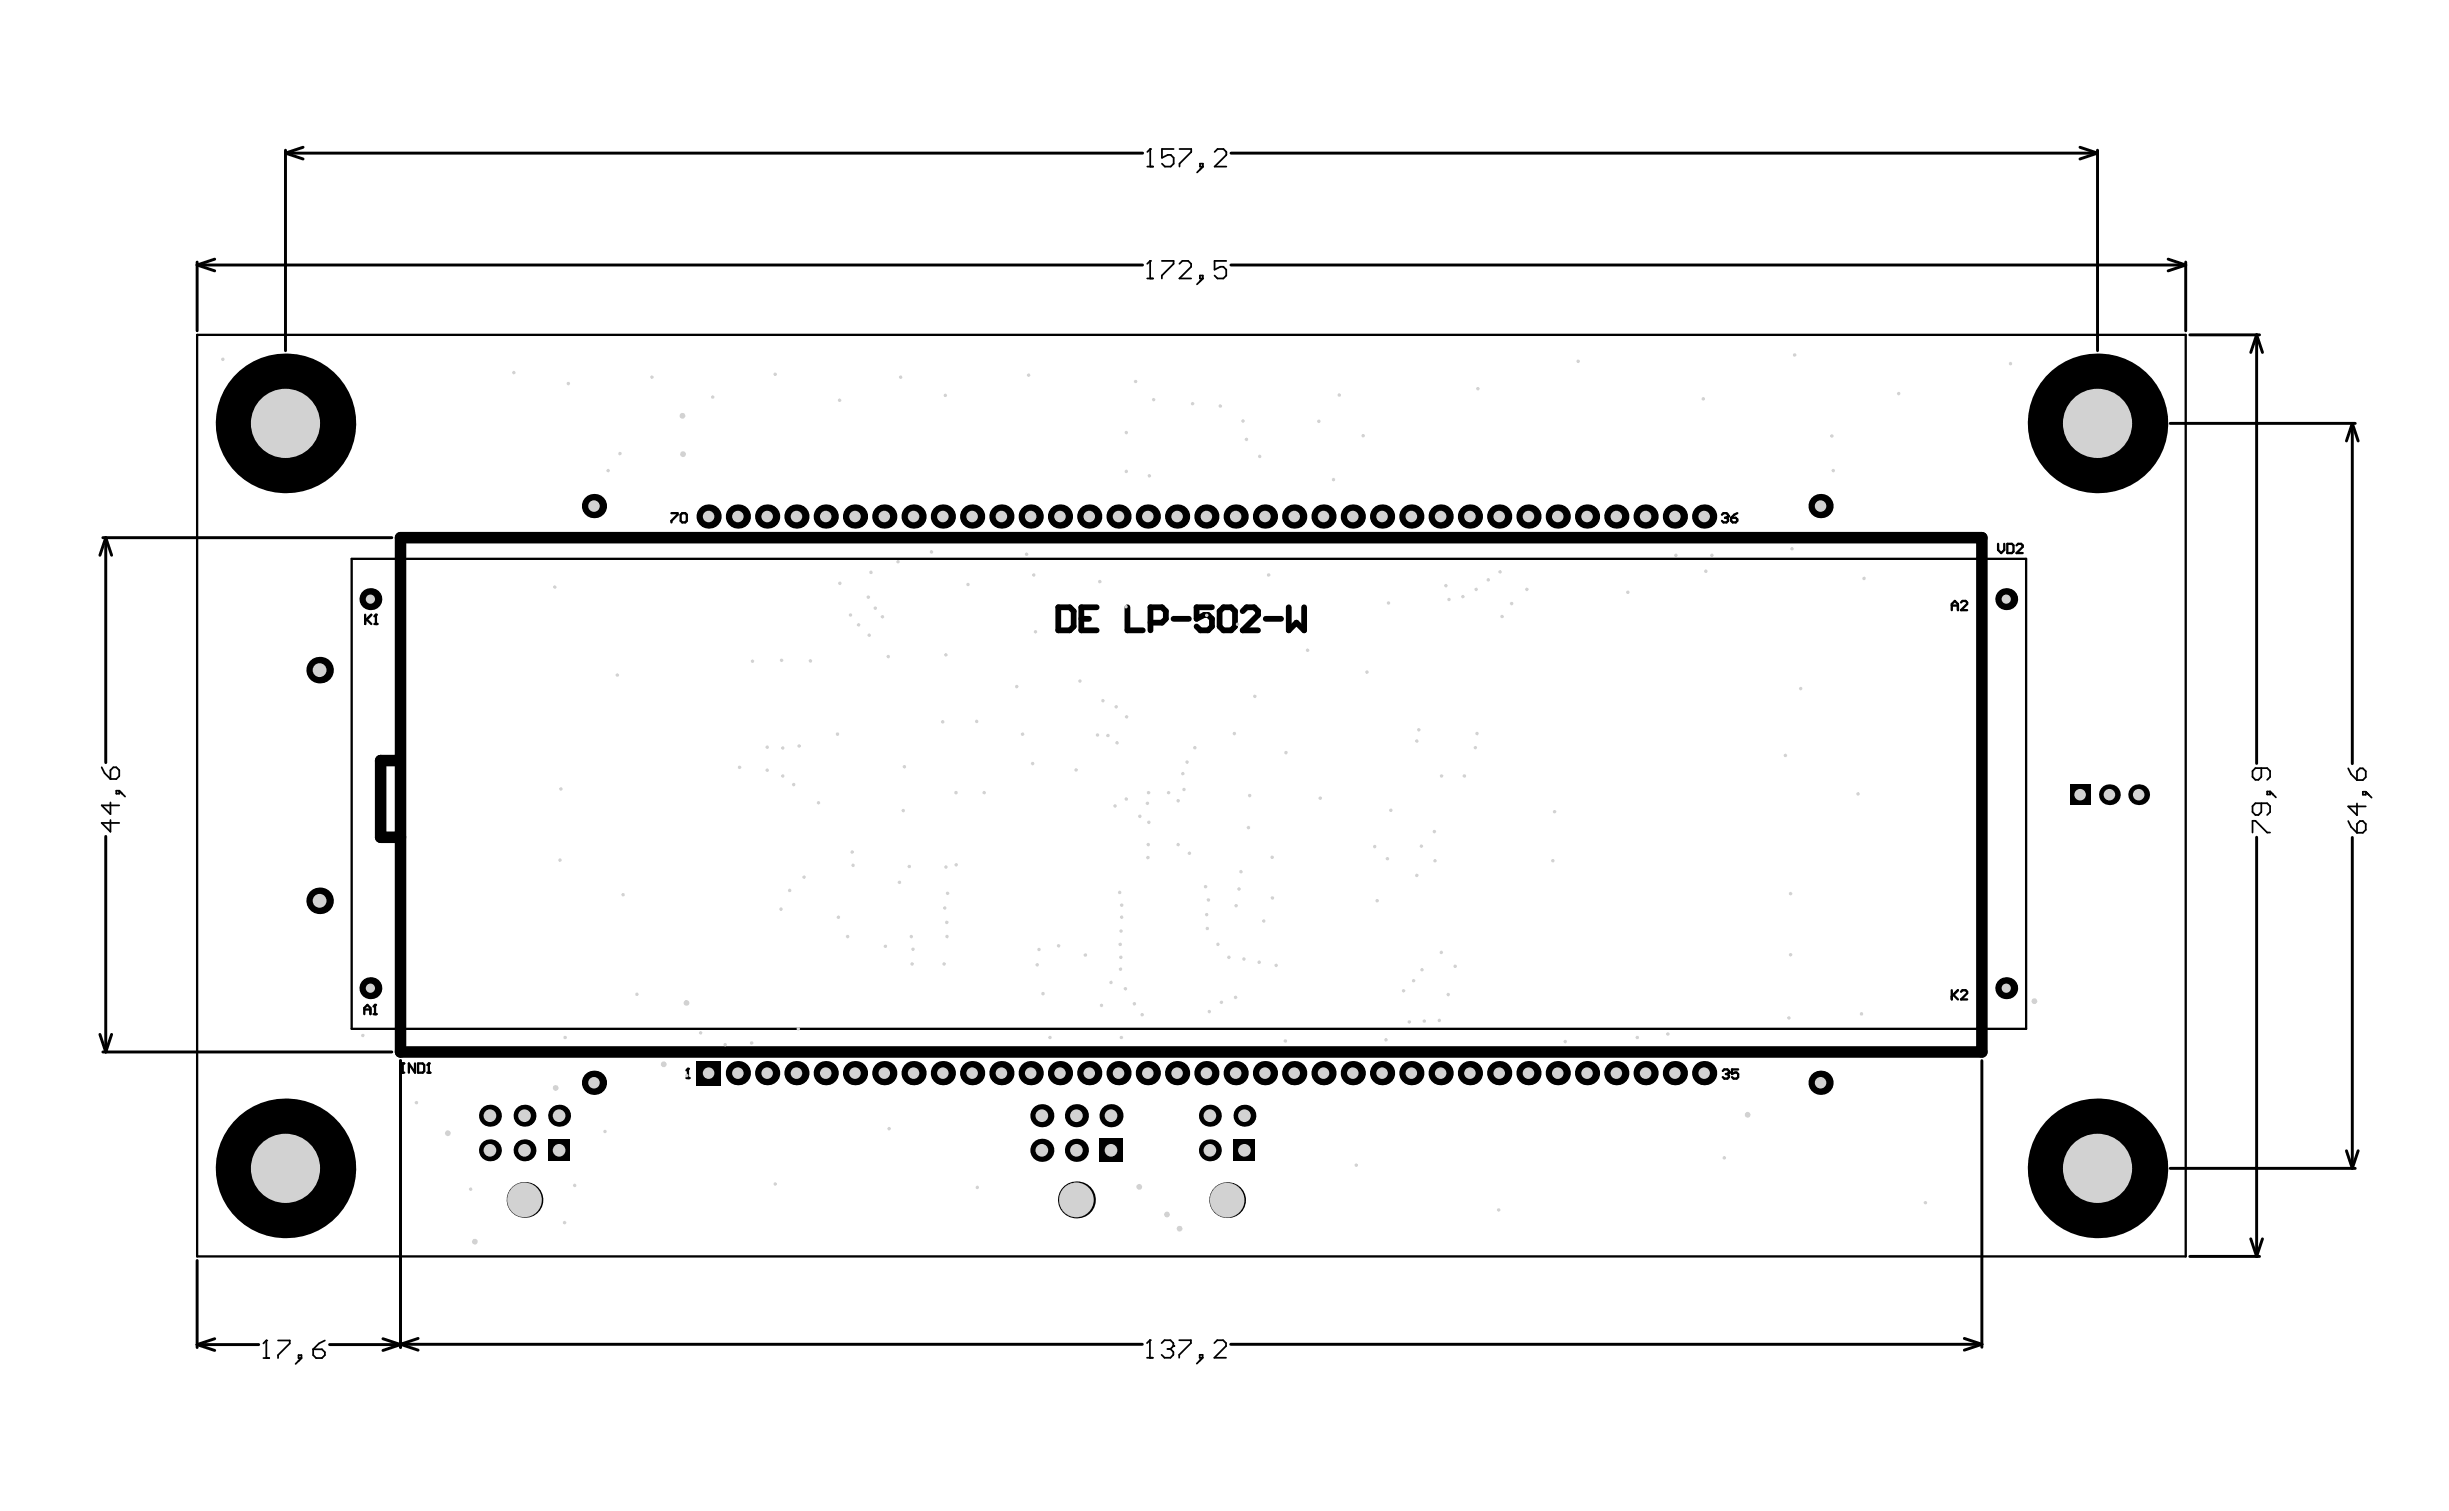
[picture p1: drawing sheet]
<svg xmlns="http://www.w3.org/2000/svg" width="707mm" height="436mm" viewBox="0 0 707 436" stroke-linecap="round" stroke-linejoin="round" font-family="sans-serif">
<g fill="none" stroke="#000" stroke-width=".85">
<path d="M82.4 43.3v57.9M82.4 44.2l5.1 1.7M82.4 44.2h247.4M87.5 42.5l-5.1 1.7M355.4 44.2h250.1M600.4 42.5l5.1 1.7M605.5 43.3v57.9M605.5 44.2l-5.1 1.7M56.9 75.6v19.9M56.9 76.5l5.1 1.7M56.9 76.5h272.9M62 74.8l-5.1 1.7"/>
<path d="M355.3 76.5h275.7M625.9 74.8l5.1 1.7M631 75.6v19.9M631 76.5l-5.1 1.7M632.1 96.6h20.2M651.4 96.6l1.7 5.1M651.4 96.6l-1.7 5.1M651.4 96.6v123.7M626.5 122.2h53.4M679.1 122.2l1.6 5M679.1 122.2l-1.7 5M679.1 122.2v98.2"/>
<path d="M29.7 155.2h83.4M30.5 155.2l1.7 5M30.5 155.2l-1.7 5M30.5 155.2v64.9M30.5 241.4v62.2M651.4 241.6v121M679.1 241.7v95.5M28.8 298.5l1.7 5.1M32.2 298.5l-1.7 5.1M29.7 303.6h83.4M115.6 306.1v82.8M572.1 306.1v82.7"/>
<path d="M626.5 337.2h53.4M677.4 332.1l1.7 5.1M680.7 332.1l-1.6 5.1M649.7 357.5l1.7 5.1M653.1 357.5l-1.7 5.1M56.9 363.7v25.2M632.1 362.6h20.2M56.9 388l5.1 1.7M56.9 388h17.8M62 386.3l-5.1 1.7M95.1 388h20.5l-5.1 1.7M110.5 386.3l10.2 3.3"/>
<path d="M120.7 386.2l-5.1 1.7h214.2M355.3 387.9h216.8M567.1 386.2l5 1.7M572.1 387.9l-5 1.7"/>
</g>
<g fill="none" stroke="#000" stroke-width=".51">
<path d="M331.2 43.9l.8-.9v5.1M331.2 48.1h1.7M338.8 43h-3.4v2.5l1.7-.8h.9l.8 .8v1.7l-.8 .9h-1.7l-.9-.9M340.5 43h3.4v.9l-3.4 3.3v.9M346.4 47.2h.9v.9h-.9zM347.3 48.1l-1.7 1.7M350.6 43.9l.9-.9h1.7l.8 .9v.8l-3.4 3.4h3.4M331.2 76.1l.8-.8v5.1M335.4 75.3h3.4v.8l-3.4 3.4v.9M340.5 76.1l.8-.8h1.7l.9 .8v.9l-3.4 3.4h3.4M346.4 79.5h.8v.9h-.8zM354 75.3h-3.4v2.5l1.7-.8h.8l.9 .8v1.7l-.9 .9h-1.6l-.9-.9"/>
<path d="M331.2 80.4h1.7M347.2 80.4l-1.7 1.7M29.4 221.4l.8 1.7 1.7 1.7M31.9 236.6v3.4l-2.5-2.5h5M31.9 231.6v3.3l-2.5-2.5h5M32.7 221.4h.9l.8 .9v1.7l-.8 .8h-1.7v-2.5zM33.6 228.2h.8v.8h-.8zM34.4 228.2l1.7 1.7M652.8 221.7v2.5l-.9 .8h-.8l-.9-.8v-1.7l.9-.8h3.4l.8 .8v1.7l-.8 .8M652.8 231.8v2.5l-.9 .9h-.8l-.9-.9v-1.7l.9-.8h3.4l.8 .8v1.7l-.8 .9M654.5 228.4h.8v.9h-.8zM655.3 228.4l1.7 1.7"/>
<path d="M677.9 236.9l.8 1.7 1.7 1.7M677.9 221.7l.8 1.7 1.7 1.7M680.4 222.6l.9-.9h.8l.8 .9v1.7l-.8 .8h-1.7zM680.4 231.9v3.3l-2.5-2.5h5M681.3 236.9h.8l.8 .9v1.7l-.8 .8h-1.7v-2.5zM682.1 228.5h.8v.8h-.8zM682.9 228.5l1.7 1.7M650.2 240.2v-3.3h.9l3.4 3.3h.8M76 391.9h1.7M76 387.7l.9-.9v5.1M80.3 386.8h3.3v.9l-3.3 3.4v.8M86.2 391.1h.8v.8h-.8z"/>
<path d="M87 391.9l-1.7 1.7M90.4 389.4h2.5l.9 .8v.9l-.9 .8h-1.7l-.8-.8zM93.8 386.8l-1.7 .9-1.7 1.7M331.1 391.8h1.7M331.1 387.6l.9-.9v5.1M335.3 387.6l.9-.9h1.7l.8 .9v.8l-.8 .9M337 389.3h.9M337.9 389.3l.8 .8v.9l-.8 .8h-1.7l-.9-.8M340.4 386.7h3.4v.9l-3.4 3.4v.8M346.3 391h.9v.8h-.9zM347.2 391.8l-1.7 1.7M350.5 387.6l.9-.9h1.7l.8 .9v.8l-3.4 3.4h3.4"/>
</g>
<g fill="#000">
<circle cx="332" cy="43" r=".25"/>
<circle cx="332" cy="75.3" r=".25"/>
<circle cx="498.9" cy="149" r=".33"/>
<circle cx="108.5" cy="177.4" r=".33"/>
<circle cx="108.3" cy="290" r=".33"/>
<circle cx="123.8" cy="306.9" r=".33"/>
<circle cx="198.6" cy="308.4" r=".33"/>
<circle cx="499.1" cy="309.5" r=".33"/>
<circle cx="76.9" cy="386.8" r=".25"/>
<circle cx="332" cy="386.7" r=".25"/>
<circle cx="338.7" cy="388.4" r=".25"/>
</g>
<path d="M115.6 155.2h456.5v148.4h-456.5zM115.5 219.5h-5.6v22.1h5.7" fill="none" stroke="#000" stroke-width="3.3"/>
<g fill="none" stroke="#000" stroke-width=".67">
<path d="M56.9 96.6h574.1v266h-574.1zM193.8 148.1h1.8v.4l-1.8 1.8v.5M196.9 148.1h.9l.5 .4v1.8l-.5 .5h-.9l-.4-.5v-1.8zM497.1 148.5l.4-.4h.9l.5 .4v.5l-.5 .4M498 149.4h.4M498.4 149.4l.5 .5v.4l-.5 .5h-.9l-.4-.5M499.7 149.4h1.4l.4 .5v.4l-.4 .5h-.9l-.5-.5zM501.5 148.1l-.9 .4-.9 .9M576.8 156.9v1.8l.9 .9 .9-.9v-1.8M579.5 156.9h1.3l.4 .5v1.8l-.4 .4h-1.3zM582.1 157.4l.5-.5h.9l.4 .5v.4l-1.8 1.8h1.8M101.5 161.3h483.4v135.6h-483.4z"/>
<path d="M105.4 177.4v2.7M105.9 178.7l1.3 1.4M107.2 177.4l-1.8 1.8M108.1 177.9l.4-.5v2.7M563.4 176.1v-1.8l.9-.9 .9 .9v1.8M563.4 174.7h1.8M566.1 173.9l.4-.5h.9l.5 .5v.4l-1.8 1.8h1.8M108.1 180.1h.9M105.2 292.7v-1.8l.8-.9 .9 .9v1.8M105.2 291.3h1.7M107.8 292.7h.9M107.8 290.4l.5-.4v2.7"/>
<path d="M563.4 285.7v2.7M563.9 287.1l1.3 1.3M565.2 285.7l-1.8 1.8M566.1 286.2l.4-.5h.9l.5 .5v.4l-1.8 1.8h1.8M115.8 306.9h.9M115.8 309.5h.9M116.3 306.9v2.6M119.8 306.9v2.6l-1.8-2.6v2.6M120.7 306.9h1.3l.5 .4v1.8l-.5 .4h-1.3zM123.4 309.5h.8M123.4 307.3l.4-.4v2.6M198.2 311.1h.8"/>
<path d="M198.2 308.9l.4-.5v2.7M497.3 309l.5-.4h.9l.4 .4v.5l-.4 .4M498.2 309.9h.5M498.7 309.9l.4 .5v.4l-.4 .5h-.9l-.5-.5M501.8 308.6h-1.8v1.3l.9-.4h.4l.5 .4v.9l-.5 .5h-.9l-.4-.5"/>
</g>
<path d="M305.5 175.2h3.3l1.1 1.2v4.4l-1.1 1.1h-3.3zM312.2 178.6h2.2M316.6 175.2h-4.4v6.7h4.4M325.5 175.2v6.7h4.4M332.1 179.7h3.3l1.1-1.1v-2.2l-1.1-1.2h-3.3v6.7M338.8 178.6h4.4M349.9 175.2h-4.5v3.4l2.2-1.1h1.1l1.2 1.1v2.2l-1.2 1.1h-2.2l-1.1-1.1M353.2 175.2h2.2l1.1 1.2v4.4l-1.1 1.1h-2.2l-1.1-1.1v-4.4zM358.7 176.4l1.1-1.2h2.3l1.1 1.2v1.1l-4.5 4.4h4.5M365.4 178.6h4.4M372 175.2v6.7l2.3-2.2 2.2 2.2v-6.7" fill="none" stroke="#000" stroke-width="1.7"/>
<g fill="#d2d2d2">
<circle cx="228" cy="257" r=".5"/>
<circle cx="368.4" cy="278.6" r=".5"/>
<circle cx="356.7" cy="287.8" r=".5"/>
<circle cx="352.6" cy="289.2" r=".5"/>
<circle cx="272.6" cy="278.2" r=".5"/>
<circle cx="263.3" cy="278.2" r=".5"/>
<circle cx="263.6" cy="273.9" r=".5"/>
<circle cx="255.6" cy="273.1" r=".5"/>
<circle cx="242" cy="264.7" r=".5"/>
<circle cx="120.2" cy="318.2" r=".5"/>
<circle cx="104.7" cy="298.8" r=".5"/>
<circle cx="135.9" cy="343.2" r=".5"/>
<circle cx="163" cy="352.8" r=".5"/>
<circle cx="555.8" cy="347.1" r=".5"/>
<circle cx="497.8" cy="334.1" r=".5"/>
<circle cx="432.6" cy="349.2" r=".5"/>
<circle cx="391.5" cy="336.3" r=".5"/>
<circle cx="282.1" cy="342.7" r=".5"/>
<circle cx="256.7" cy="325.7" r=".5"/>
<circle cx="223.8" cy="341.7" r=".5"/>
<circle cx="587.3" cy="288.9" r=".83"/>
<circle cx="198.3" cy="310.4" r=".5"/>
<circle cx="340.5" cy="354.6" r=".83"/>
<circle cx="336.9" cy="350.5" r=".83"/>
<circle cx="328.9" cy="342.5" r=".83"/>
<circle cx="410.3" cy="244.2" r=".5"/>
<circle cx="400.5" cy="247.8" r=".5"/>
<circle cx="396.8" cy="244.3" r=".5"/>
<circle cx="129.3" cy="327" r=".83"/>
<circle cx="137.1" cy="358.3" r=".83"/>
<circle cx="191.6" cy="307.1" r=".83"/>
<circle cx="472.6" cy="299.4" r=".5"/>
<circle cx="504.5" cy="321.7" r=".83"/>
<circle cx="197" cy="120" r=".83"/>
<circle cx="197.2" cy="131.1" r=".83"/>
<circle cx="165.9" cy="342.1" r=".5"/>
<circle cx="174.6" cy="326.5" r=".5"/>
<circle cx="252.7" cy="175.5" r=".5"/>
<circle cx="247.8" cy="180.3" r=".5"/>
<circle cx="250.9" cy="183.3" r=".5"/>
<circle cx="254.7" cy="178" r=".5"/>
<circle cx="245.5" cy="177.5" r=".5"/>
<circle cx="250.7" cy="172.3" r=".5"/>
<circle cx="229.1" cy="226.4" r=".5"/>
<circle cx="230.7" cy="215.3" r=".5"/>
<circle cx="226" cy="223.9" r=".5"/>
<circle cx="226" cy="215.9" r=".5"/>
<circle cx="221.5" cy="222.3" r=".5"/>
<circle cx="221.5" cy="215.6" r=".5"/>
<circle cx="295.2" cy="211.9" r=".5"/>
<circle cx="284.1" cy="228.7" r=".5"/>
<circle cx="276" cy="228.7" r=".5"/>
<circle cx="272.1" cy="208.3" r=".5"/>
<circle cx="298.1" cy="220.3" r=".5"/>
<circle cx="293.5" cy="198.1" r=".5"/>
<circle cx="322.2" cy="204" r=".5"/>
<circle cx="296.3" cy="159.9" r=".5"/>
<circle cx="316.8" cy="212.1" r=".5"/>
<circle cx="318.4" cy="202.2" r=".5"/>
<circle cx="298.4" cy="165.9" r=".5"/>
<circle cx="325.1" cy="230.6" r=".5"/>
<circle cx="366.2" cy="165.9" r=".5"/>
<circle cx="321.9" cy="232.6" r=".5"/>
<circle cx="327.5" cy="289.7" r=".5"/>
<circle cx="324.9" cy="285.3" r=".5"/>
<circle cx="323.2" cy="257.5" r=".5"/>
<circle cx="329.7" cy="292.8" r=".5"/>
<circle cx="329" cy="235.6" r=".5"/>
<circle cx="331.5" cy="228.7" r=".5"/>
<circle cx="344.9" cy="215.8" r=".5"/>
<circle cx="343.4" cy="246.2" r=".5"/>
<circle cx="349.1" cy="291.9" r=".5"/>
<circle cx="405.2" cy="285.9" r=".5"/>
<circle cx="406.8" cy="294.9" r=".5"/>
<circle cx="408.1" cy="283" r=".5"/>
<circle cx="411.2" cy="294.7" r=".5"/>
<circle cx="354.8" cy="276.3" r=".5"/>
<circle cx="410.5" cy="279.8" r=".5"/>
<circle cx="415.5" cy="294.5" r=".5"/>
<circle cx="451.8" cy="300.6" r=".5"/>
<circle cx="416.1" cy="274.8" r=".5"/>
<circle cx="420.1" cy="278.8" r=".5"/>
<circle cx="416.1" cy="223.9" r=".5"/>
<circle cx="422.7" cy="223.9" r=".5"/>
<circle cx="440.8" cy="170.1" r=".5"/>
<circle cx="494.2" cy="160.3" r=".5"/>
<circle cx="492.4" cy="164.8" r=".5"/>
<circle cx="418.3" cy="173" r=".5"/>
<circle cx="436.4" cy="174.2" r=".5"/>
<circle cx="426.1" cy="170.1" r=".5"/>
<circle cx="469.9" cy="170.9" r=".5"/>
<circle cx="409" cy="213.9" r=".5"/>
<circle cx="425.9" cy="215.8" r=".5"/>
<circle cx="409.6" cy="210.6" r=".5"/>
<circle cx="426.4" cy="211.7" r=".5"/>
<circle cx="481.5" cy="298.4" r=".5"/>
<circle cx="348.3" cy="177.6" r=".5"/>
<circle cx="417.4" cy="169" r=".5"/>
<circle cx="273.3" cy="266.2" r=".5"/>
<circle cx="359.1" cy="276.8" r=".5"/>
<circle cx="244.7" cy="270.3" r=".5"/>
<circle cx="263.1" cy="270.3" r=".5"/>
<circle cx="273.4" cy="270.3" r=".5"/>
<circle cx="323.4" cy="272.5" r=".5"/>
<circle cx="323.5" cy="279.7" r=".5"/>
<circle cx="323.6" cy="268.7" r=".5"/>
<circle cx="351.6" cy="272.5" r=".5"/>
<circle cx="323.6" cy="276.3" r=".5"/>
<circle cx="299.4" cy="278.4" r=".5"/>
<circle cx="320.7" cy="283.5" r=".5"/>
<circle cx="363.5" cy="277.7" r=".5"/>
<circle cx="272.7" cy="262" r=".5"/>
<circle cx="323.8" cy="261.2" r=".5"/>
<circle cx="323.8" cy="264.7" r=".5"/>
<circle cx="357.7" cy="256.5" r=".5"/>
<circle cx="397.5" cy="259.9" r=".5"/>
<circle cx="348" cy="255.9" r=".5"/>
<circle cx="348.8" cy="259.7" r=".5"/>
<circle cx="348.5" cy="267.9" r=".5"/>
<circle cx="348.3" cy="263.9" r=".5"/>
<circle cx="367.3" cy="259.1" r=".5"/>
<circle cx="358.2" cy="251.5" r=".5"/>
<circle cx="273.6" cy="257.8" r=".5"/>
<circle cx="331.5" cy="243.7" r=".5"/>
<circle cx="340.1" cy="243.7" r=".5"/>
<circle cx="331.4" cy="247.5" r=".5"/>
<circle cx="333" cy="115.3" r=".5"/>
<circle cx="327.8" cy="110.1" r=".5"/>
<circle cx="422.3" cy="172.2" r=".5"/>
<circle cx="433.6" cy="177.9" r=".5"/>
<circle cx="429.6" cy="167.3" r=".5"/>
<circle cx="433" cy="165" r=".5"/>
<circle cx="483.8" cy="160.3" r=".5"/>
<circle cx="380.7" cy="121.6" r=".5"/>
<circle cx="385" cy="138.4" r=".5"/>
<circle cx="325.1" cy="124.8" r=".5"/>
<circle cx="325.1" cy="136.1" r=".5"/>
<circle cx="299.9" cy="274" r=".5"/>
<circle cx="202.3" cy="298.1" r=".5"/>
<circle cx="160.4" cy="314" r=".83"/>
<circle cx="198.2" cy="289.4" r=".83"/>
<circle cx="356.3" cy="211.7" r=".5"/>
<circle cx="371.2" cy="217.2" r=".5"/>
<circle cx="381.1" cy="230.3" r=".5"/>
<circle cx="357.2" cy="180.2" r=".5"/>
<circle cx="362.2" cy="201" r=".5"/>
<circle cx="377.5" cy="187.6" r=".5"/>
<circle cx="394.6" cy="194" r=".5"/>
<circle cx="400.8" cy="174" r=".5"/>
<circle cx="279.5" cy="168.7" r=".5"/>
<circle cx="273.1" cy="189" r=".5"/>
<circle cx="298.9" cy="182.3" r=".5"/>
<circle cx="311.7" cy="196.5" r=".5"/>
<circle cx="317.5" cy="167.8" r=".5"/>
<circle cx="325" cy="175.1" r=".5"/>
<circle cx="241.8" cy="211.9" r=".5"/>
<circle cx="213.5" cy="221.4" r=".5"/>
<circle cx="236.3" cy="231.7" r=".5"/>
<circle cx="260.7" cy="233.9" r=".5"/>
<circle cx="261.1" cy="221.3" r=".5"/>
<circle cx="305.6" cy="272.9" r=".5"/>
<circle cx="313.3" cy="275.6" r=".5"/>
<circle cx="301.1" cy="286.7" r=".5"/>
<circle cx="303.1" cy="299.4" r=".5"/>
<circle cx="318" cy="290.2" r=".5"/>
<circle cx="323.7" cy="299.4" r=".5"/>
<circle cx="364.8" cy="265.8" r=".5"/>
<circle cx="356.8" cy="261.4" r=".5"/>
<circle cx="371.1" cy="300.4" r=".5"/>
<circle cx="418.1" cy="287" r=".5"/>
<circle cx="358.8" cy="121.5" r=".5"/>
<circle cx="352.3" cy="117.2" r=".5"/>
<circle cx="344.3" cy="116.5" r=".5"/>
<circle cx="359.8" cy="126.8" r=".5"/>
<circle cx="363.7" cy="131.7" r=".5"/>
<circle cx="331.8" cy="137.3" r=".5"/>
<circle cx="386.6" cy="114" r=".5"/>
<circle cx="393.5" cy="125.7" r=".5"/>
<circle cx="426.6" cy="112.2" r=".5"/>
<circle cx="455.6" cy="104.3" r=".5"/>
<circle cx="491.7" cy="115.1" r=".5"/>
<circle cx="518.1" cy="102.4" r=".5"/>
<circle cx="548.1" cy="113.6" r=".5"/>
<circle cx="580.4" cy="104.9" r=".5"/>
<circle cx="148.3" cy="107.5" r=".5"/>
<circle cx="164.1" cy="110.7" r=".5"/>
<circle cx="188.2" cy="108.8" r=".5"/>
<circle cx="205.7" cy="114.6" r=".5"/>
<circle cx="223.8" cy="108" r=".5"/>
<circle cx="242.4" cy="115.5" r=".5"/>
<circle cx="260" cy="108.8" r=".5"/>
<circle cx="272.9" cy="114.1" r=".5"/>
<circle cx="296.9" cy="108.3" r=".5"/>
<circle cx="64.3" cy="103.7" r=".5"/>
<circle cx="160.2" cy="169.4" r=".5"/>
<circle cx="178.2" cy="194.8" r=".5"/>
<circle cx="161.9" cy="227.7" r=".5"/>
<circle cx="179.9" cy="258.2" r=".5"/>
<circle cx="161.7" cy="248.2" r=".5"/>
<circle cx="183.9" cy="286.9" r=".5"/>
<circle cx="163.1" cy="299.4" r=".5"/>
<circle cx="538.1" cy="166.9" r=".5"/>
<circle cx="517.3" cy="158.4" r=".5"/>
<circle cx="519.8" cy="198.7" r=".5"/>
<circle cx="536.4" cy="229.1" r=".5"/>
<circle cx="515.4" cy="218" r=".5"/>
<circle cx="516.9" cy="257.9" r=".5"/>
<circle cx="537.4" cy="292.6" r=".5"/>
<circle cx="516.9" cy="275.5" r=".5"/>
<circle cx="516.4" cy="293.7" r=".5"/>
<circle cx="528.8" cy="125.8" r=".5"/>
<circle cx="529.2" cy="135.8" r=".5"/>
<circle cx="179" cy="130.9" r=".5"/>
<circle cx="175.5" cy="135.8" r=".5"/>
<circle cx="401.5" cy="233.8" r=".5"/>
<circle cx="409" cy="252.6" r=".5"/>
<circle cx="367.2" cy="247.4" r=".5"/>
<circle cx="217.2" cy="190.8" r=".5"/>
<circle cx="225.6" cy="190.6" r=".5"/>
<circle cx="233.9" cy="190.7" r=".5"/>
<circle cx="242.4" cy="168.3" r=".5"/>
<circle cx="251.4" cy="165.2" r=".5"/>
<circle cx="259.2" cy="162.1" r=".5"/>
<circle cx="268.9" cy="159.3" r=".5"/>
<circle cx="256.4" cy="189.5" r=".5"/>
<circle cx="282" cy="208.2" r=".5"/>
<circle cx="310.7" cy="222.2" r=".5"/>
<circle cx="230.5" cy="296.9" r=".5"/>
<circle cx="217" cy="301" r=".5"/>
<circle cx="209.3" cy="301.5" r=".5"/>
<circle cx="400.1" cy="300.1" r=".5"/>
<circle cx="246" cy="245.9" r=".5"/>
<circle cx="246.3" cy="249.7" r=".5"/>
<circle cx="262.5" cy="250.1" r=".5"/>
<circle cx="259.7" cy="254.6" r=".5"/>
<circle cx="232.1" cy="253.1" r=".5"/>
<circle cx="225.5" cy="262.4" r=".5"/>
<circle cx="273.1" cy="250.2" r=".5"/>
<circle cx="276" cy="249.6" r=".5"/>
<circle cx="325.2" cy="206.9" r=".5"/>
<circle cx="319.8" cy="212.3" r=".5"/>
<circle cx="322.5" cy="214.4" r=".5"/>
<circle cx="360.7" cy="229.6" r=".5"/>
<circle cx="360.4" cy="238.8" r=".5"/>
<circle cx="341.8" cy="227.8" r=".5"/>
<circle cx="340.1" cy="231.1" r=".5"/>
<circle cx="331.2" cy="231.8" r=".5"/>
<circle cx="337.4" cy="228.7" r=".5"/>
<circle cx="341.4" cy="223.3" r=".5"/>
<circle cx="342.7" cy="219.9" r=".5"/>
<circle cx="331.6" cy="237.3" r=".5"/>
<circle cx="414.1" cy="240" r=".5"/>
<circle cx="448.8" cy="234.2" r=".5"/>
<circle cx="414.2" cy="248.4" r=".5"/>
<circle cx="448.3" cy="248.4" r=".5"/>
</g>
<circle cx="92.3" cy="193.4" r="3.8" fill="#000"/>
<circle cx="92.3" cy="193.4" r="2" fill="#d2d2d2"/>
<circle cx="106.9" cy="172.9" r="3.2" fill="#000"/>
<circle cx="106.9" cy="172.9" r="1.33" fill="#d2d2d2"/>
<path d="M158.2 328.8h6.4v6.3h-6.4z" fill-rule="evenodd" fill="#000"/>
<circle cx="161.4" cy="331.9" r="1.83" fill="#d2d2d2"/>
<circle cx="151.4" cy="331.9" r="3.2" fill="#000"/>
<circle cx="151.4" cy="331.9" r="1.83" fill="#d2d2d2"/>
<circle cx="161.4" cy="322" r="3.2" fill="#000"/>
<circle cx="161.4" cy="322" r="1.83" fill="#d2d2d2"/>
<circle cx="151.4" cy="322" r="3.2" fill="#000"/>
<circle cx="151.4" cy="322" r="1.83" fill="#d2d2d2"/>
<circle cx="171.5" cy="146" r="3.5" fill="#000"/>
<circle cx="171.5" cy="146" r="1.66" fill="#d2d2d2"/>
<circle cx="213" cy="309.7" r="3.5" fill="#000"/>
<circle cx="213" cy="309.7" r="1.66" fill="#d2d2d2"/>
<path d="M201.1 306.2h7v7h-7z" fill-rule="evenodd" fill="#000"/>
<circle cx="204.6" cy="309.7" r="1.66" fill="#d2d2d2"/>
<circle cx="238.4" cy="309.7" r="3.5" fill="#000"/>
<circle cx="238.4" cy="309.7" r="1.66" fill="#d2d2d2"/>
<circle cx="229.9" cy="309.7" r="3.5" fill="#000"/>
<circle cx="229.9" cy="309.7" r="1.66" fill="#d2d2d2"/>
<circle cx="263.7" cy="309.7" r="3.5" fill="#000"/>
<circle cx="263.7" cy="309.7" r="1.66" fill="#d2d2d2"/>
<circle cx="255.3" cy="309.7" r="3.5" fill="#000"/>
<circle cx="255.3" cy="309.7" r="1.66" fill="#d2d2d2"/>
<circle cx="289.1" cy="309.7" r="3.5" fill="#000"/>
<circle cx="289.1" cy="309.7" r="1.66" fill="#d2d2d2"/>
<circle cx="280.6" cy="309.7" r="3.5" fill="#000"/>
<circle cx="280.6" cy="309.7" r="1.66" fill="#d2d2d2"/>
<path d="M317.4 328.6h6.7v6.7h-6.7z" fill-rule="evenodd" fill="#000"/>
<circle cx="320.7" cy="331.9" r="1.83" fill="#d2d2d2"/>
<circle cx="310.7" cy="331.9" r="3.3" fill="#000"/>
<circle cx="310.7" cy="331.9" r="1.83" fill="#d2d2d2"/>
<circle cx="320.7" cy="322" r="3.3" fill="#000"/>
<circle cx="320.7" cy="322" r="1.83" fill="#d2d2d2"/>
<circle cx="310.7" cy="322" r="3.3" fill="#000"/>
<circle cx="310.7" cy="322" r="1.83" fill="#d2d2d2"/>
<circle cx="322.9" cy="309.7" r="3.5" fill="#000"/>
<circle cx="322.9" cy="309.7" r="1.66" fill="#d2d2d2"/>
<circle cx="314.4" cy="309.7" r="3.5" fill="#000"/>
<circle cx="314.4" cy="309.7" r="1.66" fill="#d2d2d2"/>
<circle cx="306" cy="309.7" r="3.5" fill="#000"/>
<circle cx="306" cy="309.7" r="1.66" fill="#d2d2d2"/>
<circle cx="349.3" cy="331.9" r="3.2" fill="#000"/>
<circle cx="349.3" cy="331.9" r="1.83" fill="#d2d2d2"/>
<circle cx="349.3" cy="322" r="3.2" fill="#000"/>
<circle cx="349.3" cy="322" r="1.83" fill="#d2d2d2"/>
<circle cx="348.3" cy="309.7" r="3.5" fill="#000"/>
<circle cx="348.3" cy="309.7" r="1.66" fill="#d2d2d2"/>
<circle cx="339.8" cy="309.7" r="3.5" fill="#000"/>
<circle cx="339.8" cy="309.7" r="1.66" fill="#d2d2d2"/>
<path d="M356.1 328.8h6.3v6.3h-6.3z" fill-rule="evenodd" fill="#000"/>
<circle cx="359.2" cy="331.9" r="1.83" fill="#d2d2d2"/>
<circle cx="359.2" cy="322" r="3.2" fill="#000"/>
<circle cx="359.2" cy="322" r="1.83" fill="#d2d2d2"/>
<circle cx="373.6" cy="309.7" r="3.5" fill="#000"/>
<circle cx="373.6" cy="309.7" r="1.66" fill="#d2d2d2"/>
<circle cx="365.2" cy="309.7" r="3.5" fill="#000"/>
<circle cx="365.2" cy="309.7" r="1.66" fill="#d2d2d2"/>
<circle cx="399" cy="309.7" r="3.5" fill="#000"/>
<circle cx="399" cy="309.7" r="1.66" fill="#d2d2d2"/>
<circle cx="390.5" cy="309.7" r="3.5" fill="#000"/>
<circle cx="390.5" cy="309.7" r="1.66" fill="#d2d2d2"/>
<circle cx="424.3" cy="309.7" r="3.5" fill="#000"/>
<circle cx="424.3" cy="309.7" r="1.66" fill="#d2d2d2"/>
<circle cx="415.9" cy="309.7" r="3.5" fill="#000"/>
<circle cx="415.9" cy="309.7" r="1.66" fill="#d2d2d2"/>
<circle cx="458.1" cy="309.7" r="3.5" fill="#000"/>
<circle cx="458.1" cy="309.7" r="1.66" fill="#d2d2d2"/>
<circle cx="449.7" cy="309.7" r="3.5" fill="#000"/>
<circle cx="449.7" cy="309.7" r="1.66" fill="#d2d2d2"/>
<circle cx="441.2" cy="309.7" r="3.5" fill="#000"/>
<circle cx="441.2" cy="309.7" r="1.66" fill="#d2d2d2"/>
<circle cx="483.5" cy="309.7" r="3.5" fill="#000"/>
<circle cx="483.5" cy="309.7" r="1.66" fill="#d2d2d2"/>
<circle cx="475" cy="309.7" r="3.5" fill="#000"/>
<circle cx="475" cy="309.7" r="1.66" fill="#d2d2d2"/>
<circle cx="525.6" cy="146" r="3.5" fill="#000"/>
<circle cx="525.6" cy="146" r="1.66" fill="#d2d2d2"/>
<circle cx="579.2" cy="172.9" r="3.2" fill="#000"/>
<circle cx="579.2" cy="172.9" r="1.33" fill="#d2d2d2"/>
<circle cx="617.4" cy="229.3" r="3" fill="#000"/>
<circle cx="617.4" cy="229.3" r="1.66" fill="#d2d2d2"/>
<circle cx="608.9" cy="229.3" r="3" fill="#000"/>
<circle cx="608.9" cy="229.3" r="1.66" fill="#d2d2d2"/>
<circle cx="106.9" cy="285.2" r="3.2" fill="#000"/>
<circle cx="106.9" cy="285.2" r="1.33" fill="#d2d2d2"/>
<circle cx="92.3" cy="260" r="3.8" fill="#000"/>
<circle cx="92.3" cy="260" r="2" fill="#d2d2d2"/>
<circle cx="151.4" cy="346.3" r="5.2" fill="#000"/>
<circle cx="151.4" cy="346.3" r="5" fill="#d2d2d2"/>
<circle cx="171.5" cy="312.5" r="3.5" fill="#000"/>
<circle cx="171.5" cy="312.5" r="1.66" fill="#d2d2d2"/>
<circle cx="213" cy="149.1" r="3.5" fill="#000"/>
<circle cx="213" cy="149.1" r="1.66" fill="#d2d2d2"/>
<circle cx="204.6" cy="149.1" r="3.5" fill="#000"/>
<circle cx="204.6" cy="149.1" r="1.66" fill="#d2d2d2"/>
<circle cx="238.4" cy="149.1" r="3.5" fill="#000"/>
<circle cx="238.4" cy="149.1" r="1.66" fill="#d2d2d2"/>
<circle cx="229.9" cy="149.1" r="3.5" fill="#000"/>
<circle cx="229.9" cy="149.1" r="1.66" fill="#d2d2d2"/>
<circle cx="263.7" cy="149.1" r="3.5" fill="#000"/>
<circle cx="263.7" cy="149.1" r="1.66" fill="#d2d2d2"/>
<circle cx="255.3" cy="149.1" r="3.5" fill="#000"/>
<circle cx="255.3" cy="149.1" r="1.66" fill="#d2d2d2"/>
<circle cx="289.1" cy="149.1" r="3.5" fill="#000"/>
<circle cx="289.1" cy="149.1" r="1.66" fill="#d2d2d2"/>
<circle cx="280.6" cy="149.1" r="3.5" fill="#000"/>
<circle cx="280.6" cy="149.1" r="1.66" fill="#d2d2d2"/>
<circle cx="310.7" cy="346.3" r="5.3" fill="#000"/>
<circle cx="310.7" cy="346.3" r="5" fill="#d2d2d2"/>
<circle cx="322.9" cy="149.1" r="3.5" fill="#000"/>
<circle cx="322.9" cy="149.1" r="1.66" fill="#d2d2d2"/>
<circle cx="314.4" cy="149.1" r="3.5" fill="#000"/>
<circle cx="314.4" cy="149.1" r="1.66" fill="#d2d2d2"/>
<circle cx="306" cy="149.1" r="3.5" fill="#000"/>
<circle cx="306" cy="149.1" r="1.66" fill="#d2d2d2"/>
<circle cx="348.3" cy="149.1" r="3.5" fill="#000"/>
<circle cx="348.3" cy="149.1" r="1.66" fill="#d2d2d2"/>
<circle cx="339.8" cy="149.1" r="3.5" fill="#000"/>
<circle cx="339.8" cy="149.1" r="1.66" fill="#d2d2d2"/>
<circle cx="373.6" cy="149.1" r="3.5" fill="#000"/>
<circle cx="373.6" cy="149.1" r="1.66" fill="#d2d2d2"/>
<circle cx="365.2" cy="149.1" r="3.5" fill="#000"/>
<circle cx="365.2" cy="149.1" r="1.66" fill="#d2d2d2"/>
<circle cx="399" cy="149.1" r="3.5" fill="#000"/>
<circle cx="399" cy="149.1" r="1.66" fill="#d2d2d2"/>
<circle cx="390.5" cy="149.1" r="3.5" fill="#000"/>
<circle cx="390.5" cy="149.1" r="1.66" fill="#d2d2d2"/>
<circle cx="424.3" cy="149.1" r="3.5" fill="#000"/>
<circle cx="424.3" cy="149.1" r="1.66" fill="#d2d2d2"/>
<circle cx="415.9" cy="149.1" r="3.5" fill="#000"/>
<circle cx="415.9" cy="149.1" r="1.66" fill="#d2d2d2"/>
<circle cx="458.1" cy="149.1" r="3.5" fill="#000"/>
<circle cx="458.1" cy="149.1" r="1.66" fill="#d2d2d2"/>
<circle cx="449.7" cy="149.1" r="3.5" fill="#000"/>
<circle cx="449.7" cy="149.1" r="1.66" fill="#d2d2d2"/>
<circle cx="441.2" cy="149.1" r="3.5" fill="#000"/>
<circle cx="441.2" cy="149.1" r="1.66" fill="#d2d2d2"/>
<circle cx="483.5" cy="149.1" r="3.5" fill="#000"/>
<circle cx="483.5" cy="149.1" r="1.66" fill="#d2d2d2"/>
<circle cx="475" cy="149.1" r="3.5" fill="#000"/>
<circle cx="475" cy="149.1" r="1.66" fill="#d2d2d2"/>
<circle cx="525.6" cy="312.5" r="3.5" fill="#000"/>
<circle cx="525.6" cy="312.5" r="1.66" fill="#d2d2d2"/>
<circle cx="579.2" cy="285.2" r="3.2" fill="#000"/>
<circle cx="579.2" cy="285.2" r="1.33" fill="#d2d2d2"/>
<circle cx="141.4" cy="331.9" r="3.2" fill="#000"/>
<circle cx="141.4" cy="331.9" r="1.83" fill="#d2d2d2"/>
<circle cx="141.4" cy="322" r="3.2" fill="#000"/>
<circle cx="141.4" cy="322" r="1.83" fill="#d2d2d2"/>
<circle cx="221.5" cy="309.7" r="3.5" fill="#000"/>
<circle cx="221.5" cy="309.7" r="1.66" fill="#d2d2d2"/>
<circle cx="300.8" cy="331.9" r="3.3" fill="#000"/>
<circle cx="300.8" cy="331.9" r="1.83" fill="#d2d2d2"/>
<circle cx="300.8" cy="322" r="3.3" fill="#000"/>
<circle cx="300.8" cy="322" r="1.83" fill="#d2d2d2"/>
<circle cx="331.3" cy="309.7" r="3.5" fill="#000"/>
<circle cx="331.3" cy="309.7" r="1.66" fill="#d2d2d2"/>
<circle cx="297.5" cy="309.7" r="3.5" fill="#000"/>
<circle cx="297.5" cy="309.7" r="1.66" fill="#d2d2d2"/>
<circle cx="272.2" cy="309.7" r="3.5" fill="#000"/>
<circle cx="272.2" cy="309.7" r="1.66" fill="#d2d2d2"/>
<circle cx="246.8" cy="309.7" r="3.5" fill="#000"/>
<circle cx="246.8" cy="309.7" r="1.66" fill="#d2d2d2"/>
<circle cx="432.8" cy="309.7" r="3.5" fill="#000"/>
<circle cx="432.8" cy="309.7" r="1.66" fill="#d2d2d2"/>
<circle cx="407.4" cy="309.7" r="3.5" fill="#000"/>
<circle cx="407.4" cy="309.7" r="1.66" fill="#d2d2d2"/>
<circle cx="382.1" cy="309.7" r="3.5" fill="#000"/>
<circle cx="382.1" cy="309.7" r="1.66" fill="#d2d2d2"/>
<circle cx="356.7" cy="309.7" r="3.5" fill="#000"/>
<circle cx="356.7" cy="309.7" r="1.66" fill="#d2d2d2"/>
<circle cx="492" cy="309.7" r="3.5" fill="#000"/>
<circle cx="492" cy="309.7" r="1.66" fill="#d2d2d2"/>
<circle cx="466.6" cy="309.7" r="3.5" fill="#000"/>
<circle cx="466.6" cy="309.7" r="1.66" fill="#d2d2d2"/>
<path d="M597.5 226.3h6v6h-6z" fill-rule="evenodd" fill="#000"/>
<circle cx="600.5" cy="229.3" r="1.66" fill="#d2d2d2"/>
<circle cx="82.4" cy="337.2" r="20.1" fill="#000"/>
<circle cx="82.4" cy="337.2" r="10" fill="#d2d2d2"/>
<circle cx="82.4" cy="122.2" r="20.1" fill="#000"/>
<circle cx="82.4" cy="122.2" r="10" fill="#d2d2d2"/>
<circle cx="221.5" cy="149.1" r="3.5" fill="#000"/>
<circle cx="221.5" cy="149.1" r="1.66" fill="#d2d2d2"/>
<circle cx="331.3" cy="149.1" r="3.5" fill="#000"/>
<circle cx="331.3" cy="149.1" r="1.66" fill="#d2d2d2"/>
<circle cx="297.5" cy="149.1" r="3.5" fill="#000"/>
<circle cx="297.5" cy="149.1" r="1.66" fill="#d2d2d2"/>
<circle cx="272.2" cy="149.1" r="3.5" fill="#000"/>
<circle cx="272.2" cy="149.1" r="1.66" fill="#d2d2d2"/>
<circle cx="246.8" cy="149.1" r="3.5" fill="#000"/>
<circle cx="246.8" cy="149.1" r="1.66" fill="#d2d2d2"/>
<circle cx="354.3" cy="346.3" r="5.2" fill="#000"/>
<circle cx="354.3" cy="346.3" r="5" fill="#d2d2d2"/>
<circle cx="432.8" cy="149.1" r="3.5" fill="#000"/>
<circle cx="432.8" cy="149.1" r="1.66" fill="#d2d2d2"/>
<circle cx="407.4" cy="149.1" r="3.5" fill="#000"/>
<circle cx="407.4" cy="149.1" r="1.66" fill="#d2d2d2"/>
<circle cx="382.1" cy="149.1" r="3.5" fill="#000"/>
<circle cx="382.1" cy="149.1" r="1.66" fill="#d2d2d2"/>
<circle cx="356.7" cy="149.1" r="3.5" fill="#000"/>
<circle cx="356.7" cy="149.1" r="1.66" fill="#d2d2d2"/>
<circle cx="492" cy="149.1" r="3.5" fill="#000"/>
<circle cx="492" cy="149.1" r="1.66" fill="#d2d2d2"/>
<circle cx="466.6" cy="149.1" r="3.5" fill="#000"/>
<circle cx="466.6" cy="149.1" r="1.66" fill="#d2d2d2"/>
<circle cx="605.5" cy="337.2" r="20.1" fill="#000"/>
<circle cx="605.5" cy="337.2" r="10" fill="#d2d2d2"/>
<circle cx="605.5" cy="122.2" r="20.1" fill="#000"/>
<circle cx="605.5" cy="122.2" r="10" fill="#d2d2d2"/>
<circle cx="92.3" cy="193.4" r="3.7" fill="#000"/>
<circle cx="92.3" cy="193.4" r="2" fill="#d2d2d2"/>
<circle cx="106.9" cy="172.9" r="3" fill="#000"/>
<circle cx="106.9" cy="172.9" r="1.33" fill="#d2d2d2"/>
<path d="M158.4 329h6v5.9h-6z" fill-rule="evenodd" fill="#000"/>
<circle cx="161.4" cy="331.9" r="1.83" fill="#d2d2d2"/>
<circle cx="151.4" cy="331.9" r="3" fill="#000"/>
<circle cx="151.4" cy="331.9" r="1.83" fill="#d2d2d2"/>
<circle cx="161.4" cy="322" r="3" fill="#000"/>
<circle cx="161.4" cy="322" r="1.83" fill="#d2d2d2"/>
<circle cx="151.4" cy="322" r="3" fill="#000"/>
<circle cx="151.4" cy="322" r="1.83" fill="#d2d2d2"/>
<circle cx="171.5" cy="146" r="3.3" fill="#000"/>
<circle cx="171.5" cy="146" r="1.66" fill="#d2d2d2"/>
<circle cx="213" cy="309.7" r="3.3" fill="#000"/>
<circle cx="213" cy="309.7" r="1.66" fill="#d2d2d2"/>
<path d="M201.2 306.4h6.7v6.6h-6.7z" fill-rule="evenodd" fill="#000"/>
<circle cx="204.6" cy="309.7" r="1.66" fill="#d2d2d2"/>
<circle cx="238.4" cy="309.7" r="3.3" fill="#000"/>
<circle cx="238.4" cy="309.7" r="1.66" fill="#d2d2d2"/>
<circle cx="229.9" cy="309.7" r="3.3" fill="#000"/>
<circle cx="229.9" cy="309.7" r="1.66" fill="#d2d2d2"/>
<circle cx="263.7" cy="309.7" r="3.3" fill="#000"/>
<circle cx="263.7" cy="309.7" r="1.66" fill="#d2d2d2"/>
<circle cx="255.3" cy="309.7" r="3.3" fill="#000"/>
<circle cx="255.3" cy="309.7" r="1.66" fill="#d2d2d2"/>
<circle cx="289.1" cy="309.7" r="3.3" fill="#000"/>
<circle cx="289.1" cy="309.7" r="1.66" fill="#d2d2d2"/>
<circle cx="280.6" cy="309.7" r="3.3" fill="#000"/>
<circle cx="280.6" cy="309.7" r="1.66" fill="#d2d2d2"/>
<path d="M317.7 329h6v5.9h-6z" fill-rule="evenodd" fill="#000"/>
<circle cx="320.7" cy="331.9" r="1.83" fill="#d2d2d2"/>
<circle cx="310.7" cy="331.9" r="3" fill="#000"/>
<circle cx="310.7" cy="331.9" r="1.83" fill="#d2d2d2"/>
<circle cx="320.7" cy="322" r="3" fill="#000"/>
<circle cx="320.7" cy="322" r="1.83" fill="#d2d2d2"/>
<circle cx="310.7" cy="322" r="3" fill="#000"/>
<circle cx="310.7" cy="322" r="1.83" fill="#d2d2d2"/>
<circle cx="322.9" cy="309.7" r="3.3" fill="#000"/>
<circle cx="322.9" cy="309.7" r="1.66" fill="#d2d2d2"/>
<circle cx="314.4" cy="309.7" r="3.3" fill="#000"/>
<circle cx="314.4" cy="309.7" r="1.66" fill="#d2d2d2"/>
<circle cx="306" cy="309.7" r="3.3" fill="#000"/>
<circle cx="306" cy="309.7" r="1.66" fill="#d2d2d2"/>
<circle cx="349.3" cy="331.9" r="3" fill="#000"/>
<circle cx="349.3" cy="331.9" r="1.83" fill="#d2d2d2"/>
<circle cx="349.3" cy="322" r="3" fill="#000"/>
<circle cx="349.3" cy="322" r="1.83" fill="#d2d2d2"/>
<circle cx="348.3" cy="309.7" r="3.3" fill="#000"/>
<circle cx="348.3" cy="309.7" r="1.66" fill="#d2d2d2"/>
<circle cx="339.8" cy="309.7" r="3.3" fill="#000"/>
<circle cx="339.8" cy="309.7" r="1.66" fill="#d2d2d2"/>
<path d="M356.2 329h6v5.9h-6z" fill-rule="evenodd" fill="#000"/>
<circle cx="359.2" cy="331.9" r="1.83" fill="#d2d2d2"/>
<circle cx="359.2" cy="322" r="3" fill="#000"/>
<circle cx="359.2" cy="322" r="1.83" fill="#d2d2d2"/>
<circle cx="373.6" cy="309.7" r="3.3" fill="#000"/>
<circle cx="373.6" cy="309.7" r="1.66" fill="#d2d2d2"/>
<circle cx="365.2" cy="309.7" r="3.3" fill="#000"/>
<circle cx="365.2" cy="309.7" r="1.66" fill="#d2d2d2"/>
<circle cx="399" cy="309.7" r="3.3" fill="#000"/>
<circle cx="399" cy="309.7" r="1.66" fill="#d2d2d2"/>
<circle cx="390.5" cy="309.7" r="3.3" fill="#000"/>
<circle cx="390.5" cy="309.7" r="1.66" fill="#d2d2d2"/>
<circle cx="424.3" cy="309.7" r="3.3" fill="#000"/>
<circle cx="424.3" cy="309.7" r="1.66" fill="#d2d2d2"/>
<circle cx="415.9" cy="309.7" r="3.3" fill="#000"/>
<circle cx="415.9" cy="309.7" r="1.66" fill="#d2d2d2"/>
<circle cx="458.1" cy="309.7" r="3.3" fill="#000"/>
<circle cx="458.1" cy="309.7" r="1.66" fill="#d2d2d2"/>
<circle cx="449.7" cy="309.7" r="3.3" fill="#000"/>
<circle cx="449.7" cy="309.7" r="1.66" fill="#d2d2d2"/>
<circle cx="441.2" cy="309.7" r="3.3" fill="#000"/>
<circle cx="441.2" cy="309.7" r="1.66" fill="#d2d2d2"/>
<circle cx="483.5" cy="309.7" r="3.3" fill="#000"/>
<circle cx="483.5" cy="309.7" r="1.66" fill="#d2d2d2"/>
<circle cx="475" cy="309.7" r="3.3" fill="#000"/>
<circle cx="475" cy="309.7" r="1.66" fill="#d2d2d2"/>
<circle cx="525.6" cy="146" r="3.3" fill="#000"/>
<circle cx="525.6" cy="146" r="1.66" fill="#d2d2d2"/>
<circle cx="579.2" cy="172.9" r="3" fill="#000"/>
<circle cx="579.2" cy="172.9" r="1.33" fill="#d2d2d2"/>
<circle cx="617.4" cy="229.3" r="2.66" fill="#000"/>
<circle cx="617.4" cy="229.3" r="1.66" fill="#d2d2d2"/>
<circle cx="608.9" cy="229.3" r="2.66" fill="#000"/>
<circle cx="608.9" cy="229.3" r="1.66" fill="#d2d2d2"/>
<circle cx="106.9" cy="285.2" r="3" fill="#000"/>
<circle cx="106.9" cy="285.2" r="1.33" fill="#d2d2d2"/>
<circle cx="92.3" cy="260" r="3.7" fill="#000"/>
<circle cx="92.3" cy="260" r="2" fill="#d2d2d2"/>
<circle cx="151.4" cy="346.3" r="5" fill="#000"/>
<circle cx="151.4" cy="346.3" r="5" fill="#d2d2d2"/>
<circle cx="171.5" cy="312.5" r="3.3" fill="#000"/>
<circle cx="171.5" cy="312.5" r="1.66" fill="#d2d2d2"/>
<circle cx="213" cy="149.1" r="3.3" fill="#000"/>
<circle cx="213" cy="149.1" r="1.66" fill="#d2d2d2"/>
<circle cx="204.6" cy="149.1" r="3.3" fill="#000"/>
<circle cx="204.6" cy="149.1" r="1.66" fill="#d2d2d2"/>
<circle cx="238.4" cy="149.1" r="3.3" fill="#000"/>
<circle cx="238.4" cy="149.1" r="1.66" fill="#d2d2d2"/>
<circle cx="229.9" cy="149.1" r="3.3" fill="#000"/>
<circle cx="229.9" cy="149.1" r="1.66" fill="#d2d2d2"/>
<circle cx="263.7" cy="149.1" r="3.3" fill="#000"/>
<circle cx="263.7" cy="149.1" r="1.66" fill="#d2d2d2"/>
<circle cx="255.3" cy="149.1" r="3.3" fill="#000"/>
<circle cx="255.3" cy="149.1" r="1.66" fill="#d2d2d2"/>
<circle cx="289.1" cy="149.1" r="3.3" fill="#000"/>
<circle cx="289.1" cy="149.1" r="1.66" fill="#d2d2d2"/>
<circle cx="280.6" cy="149.1" r="3.3" fill="#000"/>
<circle cx="280.6" cy="149.1" r="1.66" fill="#d2d2d2"/>
<circle cx="310.7" cy="346.3" r="5" fill="#000"/>
<circle cx="310.7" cy="346.3" r="5" fill="#d2d2d2"/>
<circle cx="322.9" cy="149.1" r="3.3" fill="#000"/>
<circle cx="322.9" cy="149.1" r="1.66" fill="#d2d2d2"/>
<circle cx="314.4" cy="149.1" r="3.3" fill="#000"/>
<circle cx="314.4" cy="149.1" r="1.66" fill="#d2d2d2"/>
<circle cx="306" cy="149.1" r="3.3" fill="#000"/>
<circle cx="306" cy="149.1" r="1.66" fill="#d2d2d2"/>
<circle cx="348.3" cy="149.1" r="3.3" fill="#000"/>
<circle cx="348.3" cy="149.1" r="1.66" fill="#d2d2d2"/>
<circle cx="339.8" cy="149.1" r="3.3" fill="#000"/>
<circle cx="339.8" cy="149.1" r="1.66" fill="#d2d2d2"/>
<circle cx="373.6" cy="149.1" r="3.3" fill="#000"/>
<circle cx="373.6" cy="149.1" r="1.66" fill="#d2d2d2"/>
<circle cx="365.2" cy="149.1" r="3.3" fill="#000"/>
<circle cx="365.2" cy="149.1" r="1.66" fill="#d2d2d2"/>
<circle cx="399" cy="149.1" r="3.3" fill="#000"/>
<circle cx="399" cy="149.1" r="1.66" fill="#d2d2d2"/>
<circle cx="390.5" cy="149.1" r="3.3" fill="#000"/>
<circle cx="390.5" cy="149.1" r="1.66" fill="#d2d2d2"/>
<circle cx="424.3" cy="149.1" r="3.3" fill="#000"/>
<circle cx="424.3" cy="149.1" r="1.66" fill="#d2d2d2"/>
<circle cx="415.9" cy="149.1" r="3.3" fill="#000"/>
<circle cx="415.9" cy="149.1" r="1.66" fill="#d2d2d2"/>
<circle cx="458.1" cy="149.1" r="3.3" fill="#000"/>
<circle cx="458.1" cy="149.1" r="1.66" fill="#d2d2d2"/>
<circle cx="449.7" cy="149.1" r="3.3" fill="#000"/>
<circle cx="449.7" cy="149.1" r="1.66" fill="#d2d2d2"/>
<circle cx="441.2" cy="149.1" r="3.3" fill="#000"/>
<circle cx="441.2" cy="149.1" r="1.66" fill="#d2d2d2"/>
<circle cx="483.5" cy="149.1" r="3.3" fill="#000"/>
<circle cx="483.5" cy="149.1" r="1.66" fill="#d2d2d2"/>
<circle cx="475" cy="149.1" r="3.3" fill="#000"/>
<circle cx="475" cy="149.1" r="1.66" fill="#d2d2d2"/>
<circle cx="525.6" cy="312.5" r="3.3" fill="#000"/>
<circle cx="525.6" cy="312.5" r="1.66" fill="#d2d2d2"/>
<circle cx="579.2" cy="285.2" r="3" fill="#000"/>
<circle cx="579.2" cy="285.2" r="1.33" fill="#d2d2d2"/>
<circle cx="141.4" cy="331.9" r="3" fill="#000"/>
<circle cx="141.4" cy="331.9" r="1.83" fill="#d2d2d2"/>
<circle cx="141.4" cy="322" r="3" fill="#000"/>
<circle cx="141.4" cy="322" r="1.83" fill="#d2d2d2"/>
<circle cx="221.5" cy="309.7" r="3.3" fill="#000"/>
<circle cx="221.5" cy="309.7" r="1.66" fill="#d2d2d2"/>
<circle cx="300.8" cy="331.9" r="3" fill="#000"/>
<circle cx="300.8" cy="331.9" r="1.83" fill="#d2d2d2"/>
<circle cx="300.8" cy="322" r="3" fill="#000"/>
<circle cx="300.8" cy="322" r="1.83" fill="#d2d2d2"/>
<circle cx="331.3" cy="309.7" r="3.3" fill="#000"/>
<circle cx="331.3" cy="309.7" r="1.66" fill="#d2d2d2"/>
<circle cx="297.5" cy="309.7" r="3.3" fill="#000"/>
<circle cx="297.5" cy="309.7" r="1.66" fill="#d2d2d2"/>
<circle cx="272.2" cy="309.7" r="3.3" fill="#000"/>
<circle cx="272.2" cy="309.7" r="1.66" fill="#d2d2d2"/>
<circle cx="246.8" cy="309.7" r="3.3" fill="#000"/>
<circle cx="246.8" cy="309.7" r="1.66" fill="#d2d2d2"/>
<circle cx="432.8" cy="309.7" r="3.3" fill="#000"/>
<circle cx="432.8" cy="309.7" r="1.66" fill="#d2d2d2"/>
<circle cx="407.4" cy="309.7" r="3.3" fill="#000"/>
<circle cx="407.4" cy="309.7" r="1.66" fill="#d2d2d2"/>
<circle cx="382.1" cy="309.7" r="3.3" fill="#000"/>
<circle cx="382.1" cy="309.7" r="1.66" fill="#d2d2d2"/>
<circle cx="356.7" cy="309.7" r="3.3" fill="#000"/>
<circle cx="356.7" cy="309.7" r="1.66" fill="#d2d2d2"/>
<circle cx="492" cy="309.7" r="3.3" fill="#000"/>
<circle cx="492" cy="309.7" r="1.66" fill="#d2d2d2"/>
<circle cx="466.6" cy="309.7" r="3.3" fill="#000"/>
<circle cx="466.6" cy="309.7" r="1.66" fill="#d2d2d2"/>
<path d="M597.8 226.7h5.3v5.3h-5.3z" fill-rule="evenodd" fill="#000"/>
<circle cx="600.5" cy="229.3" r="1.66" fill="#d2d2d2"/>
<circle cx="221.5" cy="149.1" r="3.3" fill="#000"/>
<circle cx="221.5" cy="149.1" r="1.66" fill="#d2d2d2"/>
<circle cx="331.3" cy="149.1" r="3.3" fill="#000"/>
<circle cx="331.3" cy="149.1" r="1.66" fill="#d2d2d2"/>
<circle cx="297.5" cy="149.1" r="3.3" fill="#000"/>
<circle cx="297.5" cy="149.1" r="1.66" fill="#d2d2d2"/>
<circle cx="272.2" cy="149.1" r="3.3" fill="#000"/>
<circle cx="272.2" cy="149.1" r="1.66" fill="#d2d2d2"/>
<circle cx="246.8" cy="149.1" r="3.3" fill="#000"/>
<circle cx="246.8" cy="149.1" r="1.66" fill="#d2d2d2"/>
<circle cx="354.3" cy="346.3" r="5" fill="#000"/>
<circle cx="354.3" cy="346.3" r="5" fill="#d2d2d2"/>
<circle cx="432.8" cy="149.1" r="3.3" fill="#000"/>
<circle cx="432.8" cy="149.1" r="1.66" fill="#d2d2d2"/>
<circle cx="407.4" cy="149.1" r="3.3" fill="#000"/>
<circle cx="407.4" cy="149.1" r="1.66" fill="#d2d2d2"/>
<circle cx="382.1" cy="149.1" r="3.3" fill="#000"/>
<circle cx="382.1" cy="149.1" r="1.66" fill="#d2d2d2"/>
<circle cx="356.7" cy="149.1" r="3.3" fill="#000"/>
<circle cx="356.7" cy="149.1" r="1.66" fill="#d2d2d2"/>
<circle cx="492" cy="149.1" r="3.3" fill="#000"/>
<circle cx="492" cy="149.1" r="1.66" fill="#d2d2d2"/>
<circle cx="466.6" cy="149.1" r="3.3" fill="#000"/>
<circle cx="466.6" cy="149.1" r="1.66" fill="#d2d2d2"/>
</svg>
